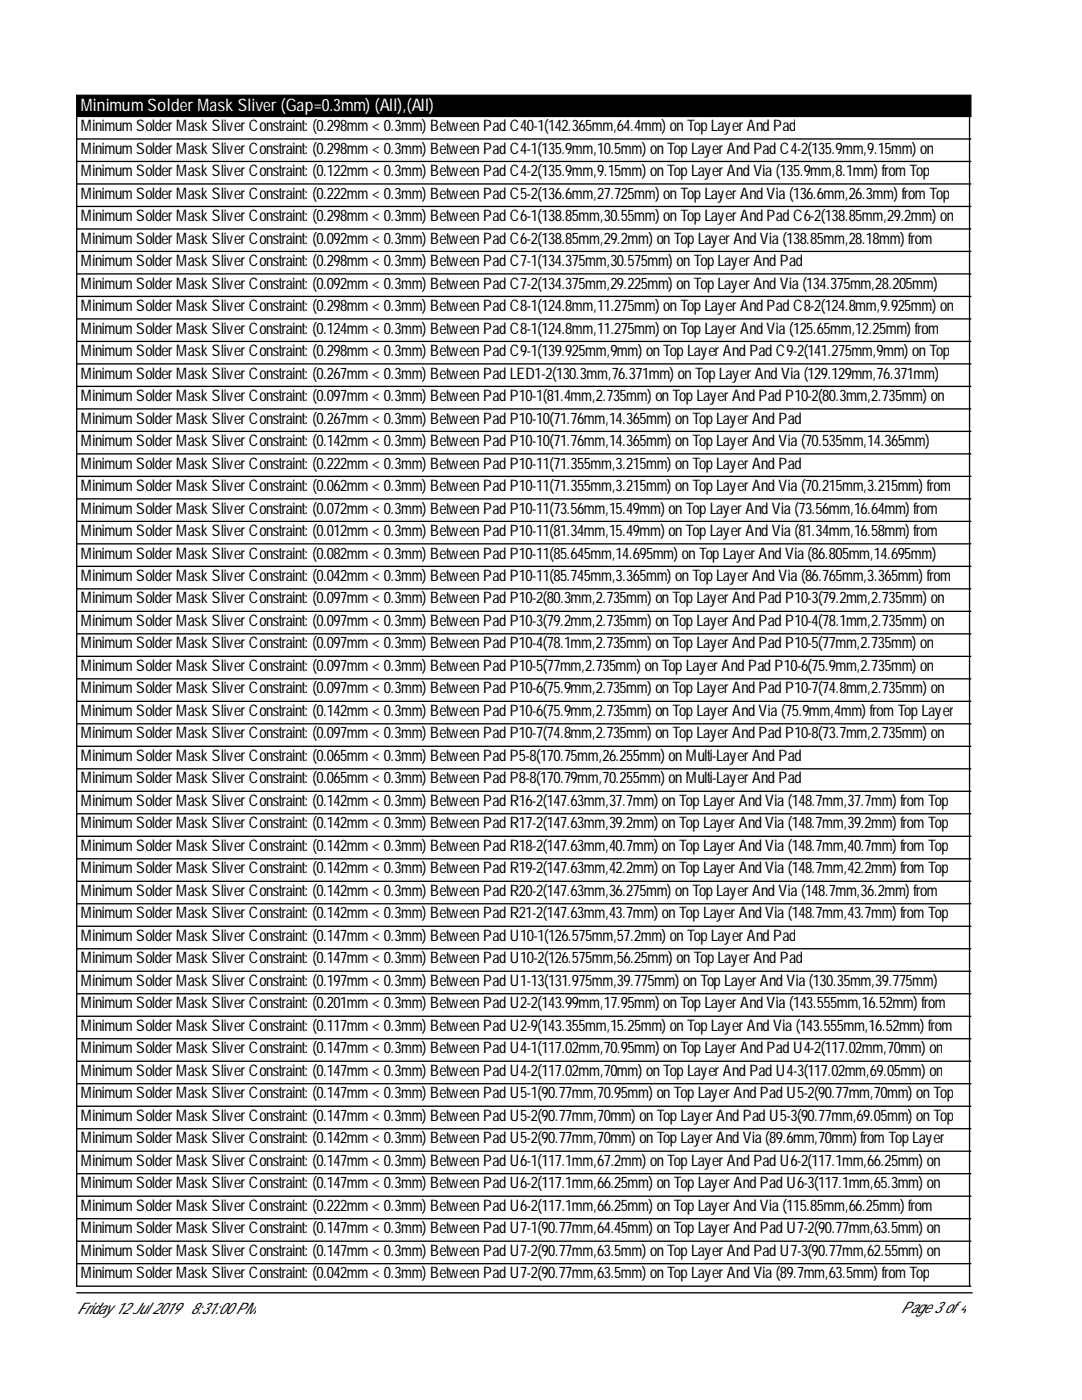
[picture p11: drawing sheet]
<svg xmlns="http://www.w3.org/2000/svg" width="216mm" height="279mm" viewBox="0 0 216 279" stroke-linecap="round" stroke-linejoin="round" font-family="sans-serif">
<defs><g id="words">
<text font-size="3.4" fill="#fff" x="16.1" y="22.2">Minimum SolderMask Sliver(Gap=0.3mm) (All),(All)</text>
<g font-size="3.2">
<text x="16.1" y="26.2">MinimumSolderMaskSliverConstraint: (0.298mm&lt; 0.3mm) BetweenPadC40-1(142.365mm,64.4mm) onTopLayerAndPad</text>
<text x="16.1" y="30.7">MinimumSolderMaskSliverConstraint: (0.298mm&lt; 0.3mm) BetweenPadC4-1(135.9mm,10.5mm) onTopLayerAndPadC4-2(135.9mm,9.15mm) on</text>
<text x="16.1" y="35.1">MinimumSolderMaskSliverConstraint: (0.122mm&lt; 0.3mm) BetweenPadC4-2(135.9mm,9.15mm) onTopLayerAndVia (135.9mm,8.1mm) fromTop</text>
<text x="16.1" y="39.6">MinimumSolderMaskSliverConstraint: (0.222mm&lt; 0.3mm) BetweenPadC5-2(136.6mm,27.725mm) onTopLayerAndVia (136.6mm,26.3mm) fromTop</text>
<text x="16.1" y="44.1">MinimumSolderMaskSliverConstraint: (0.298mm&lt; 0.3mm) BetweenPadC6-1(138.85mm,30.55mm) onTopLayerAndPadC6-2(138.85mm,29.2mm) on</text>
<text x="16.1" y="48.6">MinimumSolderMaskSliverConstraint: (0.092mm&lt; 0.3mm) BetweenPadC6-2(138.85mm,29.2mm) onTopLayerAndVia (138.85mm,28.18mm) from</text>
<text x="16.1" y="53.1">MinimumSolderMaskSliverConstraint: (0.298mm&lt; 0.3mm) BetweenPadC7-1(134.375mm,30.575mm) onTopLayerAndPad</text>
<text x="16.1" y="57.6">MinimumSolderMaskSliverConstraint: (0.092mm&lt; 0.3mm) BetweenPadC7-2(134.375mm,29.225mm) onTopLayerAndVia (134.375mm,28.205mm)</text>
<text x="16.1" y="62.1">MinimumSolderMaskSliverConstraint: (0.298mm&lt; 0.3mm) BetweenPadC8-1(124.8mm,11.275mm) onTopLayerAndPadC8-2(124.8mm,9.925mm) on</text>
<text x="16.1" y="66.6">MinimumSolderMaskSliverConstraint: (0.124mm&lt; 0.3mm) BetweenPadC8-1(124.8mm,11.275mm) onTopLayerAndVia (125.65mm,12.25mm) from</text>
<text x="16.1" y="71.1">MinimumSolderMaskSliverConstraint: (0.298mm&lt; 0.3mm) BetweenPadC9-1(139.925mm,9mm) onTopLayerAndPadC9-2(141.275mm,9mm) onTop</text>
<text x="16.1" y="75.5">MinimumSolderMaskSliverConstraint: (0.267mm&lt; 0.3mm) BetweenPadLED1-2(130.3mm,76.371mm) onTopLayerAndVia (129.129mm,76.371mm)</text>
<text x="16.1" y="80">MinimumSolderMaskSliverConstraint: (0.097mm&lt; 0.3mm) BetweenPadP10-1(81.4mm,2.735mm) onTopLayerAndPadP10-2(80.3mm,2.735mm) on</text>
<text x="16.1" y="84.5">MinimumSolderMaskSliverConstraint: (0.267mm&lt; 0.3mm) BetweenPadP10-10(71.76mm,14.365mm) onTopLayerAndPad</text>
<text x="16.1" y="89">MinimumSolderMaskSliverConstraint: (0.142mm&lt; 0.3mm) BetweenPadP10-10(71.76mm,14.365mm) onTopLayerAndVia (70.535mm,14.365mm)</text>
<text x="16.1" y="93.5">MinimumSolderMaskSliverConstraint: (0.222mm&lt; 0.3mm) BetweenPadP10-11(71.355mm,3.215mm) onTopLayerAndPad</text>
<text x="16.1" y="98">MinimumSolderMaskSliverConstraint: (0.062mm&lt; 0.3mm) BetweenPadP10-11(71.355mm,3.215mm) onTopLayerAndVia (70.215mm,3.215mm) from</text>
<text x="16.1" y="102.5">MinimumSolderMaskSliverConstraint: (0.072mm&lt; 0.3mm) BetweenPadP10-11(73.56mm,15.49mm) onTopLayerAndVia (73.56mm,16.64mm) from</text>
<text x="16.1" y="107">MinimumSolderMaskSliverConstraint: (0.012mm&lt; 0.3mm) BetweenPadP10-11(81.34mm,15.49mm) onTopLayerAndVia (81.34mm,16.58mm) from</text>
<text x="16.1" y="111.5">MinimumSolderMaskSliverConstraint: (0.082mm&lt; 0.3mm) BetweenPadP10-11(85.645mm,14.695mm) onTopLayerAndVia (86.805mm,14.695mm)</text>
<text x="16.1" y="116">MinimumSolderMaskSliverConstraint: (0.042mm&lt; 0.3mm) BetweenPadP10-11(85.745mm,3.365mm) onTopLayerAndVia (86.765mm,3.365mm) from</text>
<text x="16.1" y="120.4">MinimumSolderMaskSliverConstraint: (0.097mm&lt; 0.3mm) BetweenPadP10-2(80.3mm,2.735mm) onTopLayerAndPadP10-3(79.2mm,2.735mm) on</text>
<text x="16.1" y="124.9">MinimumSolderMaskSliverConstraint: (0.097mm&lt; 0.3mm) BetweenPadP10-3(79.2mm,2.735mm) onTopLayerAndPadP10-4(78.1mm,2.735mm) on</text>
<text x="16.1" y="129.4">MinimumSolderMaskSliverConstraint: (0.097mm&lt; 0.3mm) BetweenPadP10-4(78.1mm,2.735mm) onTopLayerAndPadP10-5(77mm,2.735mm) on</text>
<text x="16.1" y="133.9">MinimumSolderMaskSliverConstraint: (0.097mm&lt; 0.3mm) BetweenPadP10-5(77mm,2.735mm) onTopLayerAndPadP10-6(75.9mm,2.735mm) on</text>
<text x="16.1" y="138.4">MinimumSolderMaskSliverConstraint: (0.097mm&lt; 0.3mm) BetweenPadP10-6(75.9mm,2.735mm) onTopLayerAndPadP10-7(74.8mm,2.735mm) on</text>
<text x="16.1" y="142.9">MinimumSolderMaskSliverConstraint: (0.142mm&lt; 0.3mm) BetweenPadP10-6(75.9mm,2.735mm) onTopLayerAndVia (75.9mm,4mm) fromTopLayer</text>
<text x="16.1" y="147.4">MinimumSolderMaskSliverConstraint: (0.097mm&lt; 0.3mm) BetweenPadP10-7(74.8mm,2.735mm) onTopLayerAndPadP10-8(73.7mm,2.735mm) on</text>
<text x="16.1" y="151.9">MinimumSolderMaskSliverConstraint: (0.065mm&lt; 0.3mm) BetweenPadP5-8(170.75mm,26.255mm) onMulti-LayerAndPad</text>
<text x="16.1" y="156.4">MinimumSolderMaskSliverConstraint: (0.065mm&lt; 0.3mm) BetweenPadP8-8(170.79mm,70.255mm) onMulti-LayerAndPad</text>
<text x="16.1" y="160.8">MinimumSolderMaskSliverConstraint: (0.142mm&lt; 0.3mm) BetweenPadR16-2(147.63mm,37.7mm) onTopLayerAndVia (148.7mm,37.7mm) fromTop</text>
<text x="16.1" y="165.3">MinimumSolderMaskSliverConstraint: (0.142mm&lt; 0.3mm) BetweenPadR17-2(147.63mm,39.2mm) onTopLayerAndVia (148.7mm,39.2mm) fromTop</text>
<text x="16.1" y="169.8">MinimumSolderMaskSliverConstraint: (0.142mm&lt; 0.3mm) BetweenPadR18-2(147.63mm,40.7mm) onTopLayerAndVia (148.7mm,40.7mm) fromTop</text>
<text x="16.1" y="174.3">MinimumSolderMaskSliverConstraint: (0.142mm&lt; 0.3mm) BetweenPadR19-2(147.63mm,42.2mm) onTopLayerAndVia (148.7mm,42.2mm) fromTop</text>
<text x="16.1" y="178.8">MinimumSolderMaskSliverConstraint: (0.142mm&lt; 0.3mm) BetweenPadR20-2(147.63mm,36.275mm) onTopLayerAndVia (148.7mm,36.2mm) from</text>
<text x="16.1" y="183.3">MinimumSolderMaskSliverConstraint: (0.142mm&lt; 0.3mm) BetweenPadR21-2(147.63mm,43.7mm) onTopLayerAndVia (148.7mm,43.7mm) fromTop</text>
<text x="16.1" y="187.8">MinimumSolderMaskSliverConstraint: (0.147mm&lt; 0.3mm) BetweenPadU10-1(126.575mm,57.2mm) onTopLayerAndPad</text>
<text x="16.1" y="192.3">MinimumSolderMaskSliverConstraint: (0.147mm&lt; 0.3mm) BetweenPadU10-2(126.575mm,56.25mm) onTopLayerAndPad</text>
<text x="16.1" y="196.8">MinimumSolderMaskSliverConstraint: (0.197mm&lt; 0.3mm) BetweenPadU1-13(131.975mm,39.775mm) onTopLayerAndVia (130.35mm,39.775mm)</text>
<text x="16.1" y="201.2">MinimumSolderMaskSliverConstraint: (0.201mm&lt; 0.3mm) BetweenPadU2-2(143.99mm,17.95mm) onTopLayerAndVia (143.555mm,16.52mm) from</text>
<text x="16.1" y="205.7">MinimumSolderMaskSliverConstraint: (0.117mm&lt; 0.3mm) BetweenPadU2-9(143.355mm,15.25mm) onTopLayerAndVia (143.555mm,16.52mm) from</text>
<text x="16.1" y="210.2">MinimumSolderMaskSliverConstraint: (0.147mm&lt; 0.3mm) BetweenPadU4-1(117.02mm,70.95mm) onTopLayerAndPadU4-2(117.02mm,70mm) on</text>
<text x="16.1" y="214.7">MinimumSolderMaskSliverConstraint: (0.147mm&lt; 0.3mm) BetweenPadU4-2(117.02mm,70mm) onTopLayerAndPadU4-3(117.02mm,69.05mm) on</text>
<text x="16.1" y="219.2">MinimumSolderMaskSliverConstraint: (0.147mm&lt; 0.3mm) BetweenPadU5-1(90.77mm,70.95mm) onTopLayerAndPadU5-2(90.77mm,70mm) onTop</text>
<text x="16.1" y="223.7">MinimumSolderMaskSliverConstraint: (0.147mm&lt; 0.3mm) BetweenPadU5-2(90.77mm,70mm) onTopLayerAndPadU5-3(90.77mm,69.05mm) onTop</text>
<text x="16.1" y="228.2">MinimumSolderMaskSliverConstraint: (0.142mm&lt; 0.3mm) BetweenPadU5-2(90.77mm,70mm) onTopLayerAndVia (89.6mm,70mm) fromTopLayer</text>
<text x="16.1" y="232.7">MinimumSolderMaskSliverConstraint: (0.147mm&lt; 0.3mm) BetweenPadU6-1(117.1mm,67.2mm) onTopLayerAndPadU6-2(117.1mm,66.25mm) on</text>
<text x="16.1" y="237.2">MinimumSolderMaskSliverConstraint: (0.147mm&lt; 0.3mm) BetweenPadU6-2(117.1mm,66.25mm) onTopLayerAndPadU6-3(117.1mm,65.3mm) on</text>
<text x="16.1" y="241.7">MinimumSolderMaskSliverConstraint: (0.222mm&lt; 0.3mm) BetweenPadU6-2(117.1mm,66.25mm) onTopLayerAndVia (115.85mm,66.25mm) from</text>
<text x="16.1" y="246.1">MinimumSolderMaskSliverConstraint: (0.147mm&lt; 0.3mm) BetweenPadU7-1(90.77mm,64.45mm) onTopLayerAndPadU7-2(90.77mm,63.5mm) on</text>
<text x="16.1" y="250.6">MinimumSolderMaskSliverConstraint: (0.147mm&lt; 0.3mm) BetweenPadU7-2(90.77mm,63.5mm) onTopLayerAndPadU7-3(90.77mm,62.55mm) on</text>
<text x="16.1" y="255.1">MinimumSolderMaskSliverConstraint: (0.042mm&lt; 0.3mm) BetweenPadU7-2(90.77mm,63.5mm) onTopLayerAndVia (89.7mm,63.5mm) fromTop</text>
<text x="15.3" y="262.2">Friday12Jul 2019</text>
<text x="38" y="262.2">8:31:00PM</text>
<text x="179.7" y="262">Page3of4</text>
</g>
</g></defs>
<path d="M15.3 19h178.4v4.2h-178.4z" fill="#000" stroke="#000" stroke-width=".26"/>
<g fill="none" stroke="#000" stroke-width=".26">
<path d="M15.3 27.7h178.4M15.3 23.2v233.5h178.4M15.3 32.2h178.4M15.3 36.7h178.4M193.5 23.2v233.5M15.3 41.2h178.4M15.3 45.7h178.4M15.3 50.2h178.4M15.3 54.7h178.4M15.3 59.2h178.4M15.3 63.6h178.4M15.3 68.1h178.4"/>
<path d="M15.3 72.6h178.4M15.3 77.1h178.4M15.3 81.6h178.4M15.3 86.1h178.4M15.3 90.6h178.4M15.3 95.1h178.4M15.3 99.6h178.4M15.3 104.1h178.4M15.3 108.5h178.4M15.3 113h178.4M15.3 117.5h178.4M15.3 122h178.4"/>
<path d="M15.3 126.5h178.4M15.3 131h178.4M15.3 135.5h178.4M15.3 140h178.4M15.3 144.5h178.4M15.3 148.9h178.4M15.3 153.4h178.4M15.3 157.9h178.4M15.3 162.4h178.4M15.3 166.9h178.4M15.3 171.4h178.4M15.3 175.9h178.4"/>
<path d="M15.3 180.4h178.4M15.3 184.9h178.4M15.3 189.3h178.4M15.3 193.8h178.4M15.3 198.3h178.4M15.3 202.8h178.4M15.3 207.3h178.4M15.3 211.8h178.4M15.3 216.3h178.4M15.3 220.8h178.4M15.3 225.3h178.4M15.3 229.8h178.4"/>
<path d="M15.3 234.2h178.4M15.3 238.7h178.4M15.3 243.2h178.4M15.3 247.7h178.4M15.3 252.2h178.4M15.3 258h178.7"/>
</g>
<use href="#words"/>
</svg>
